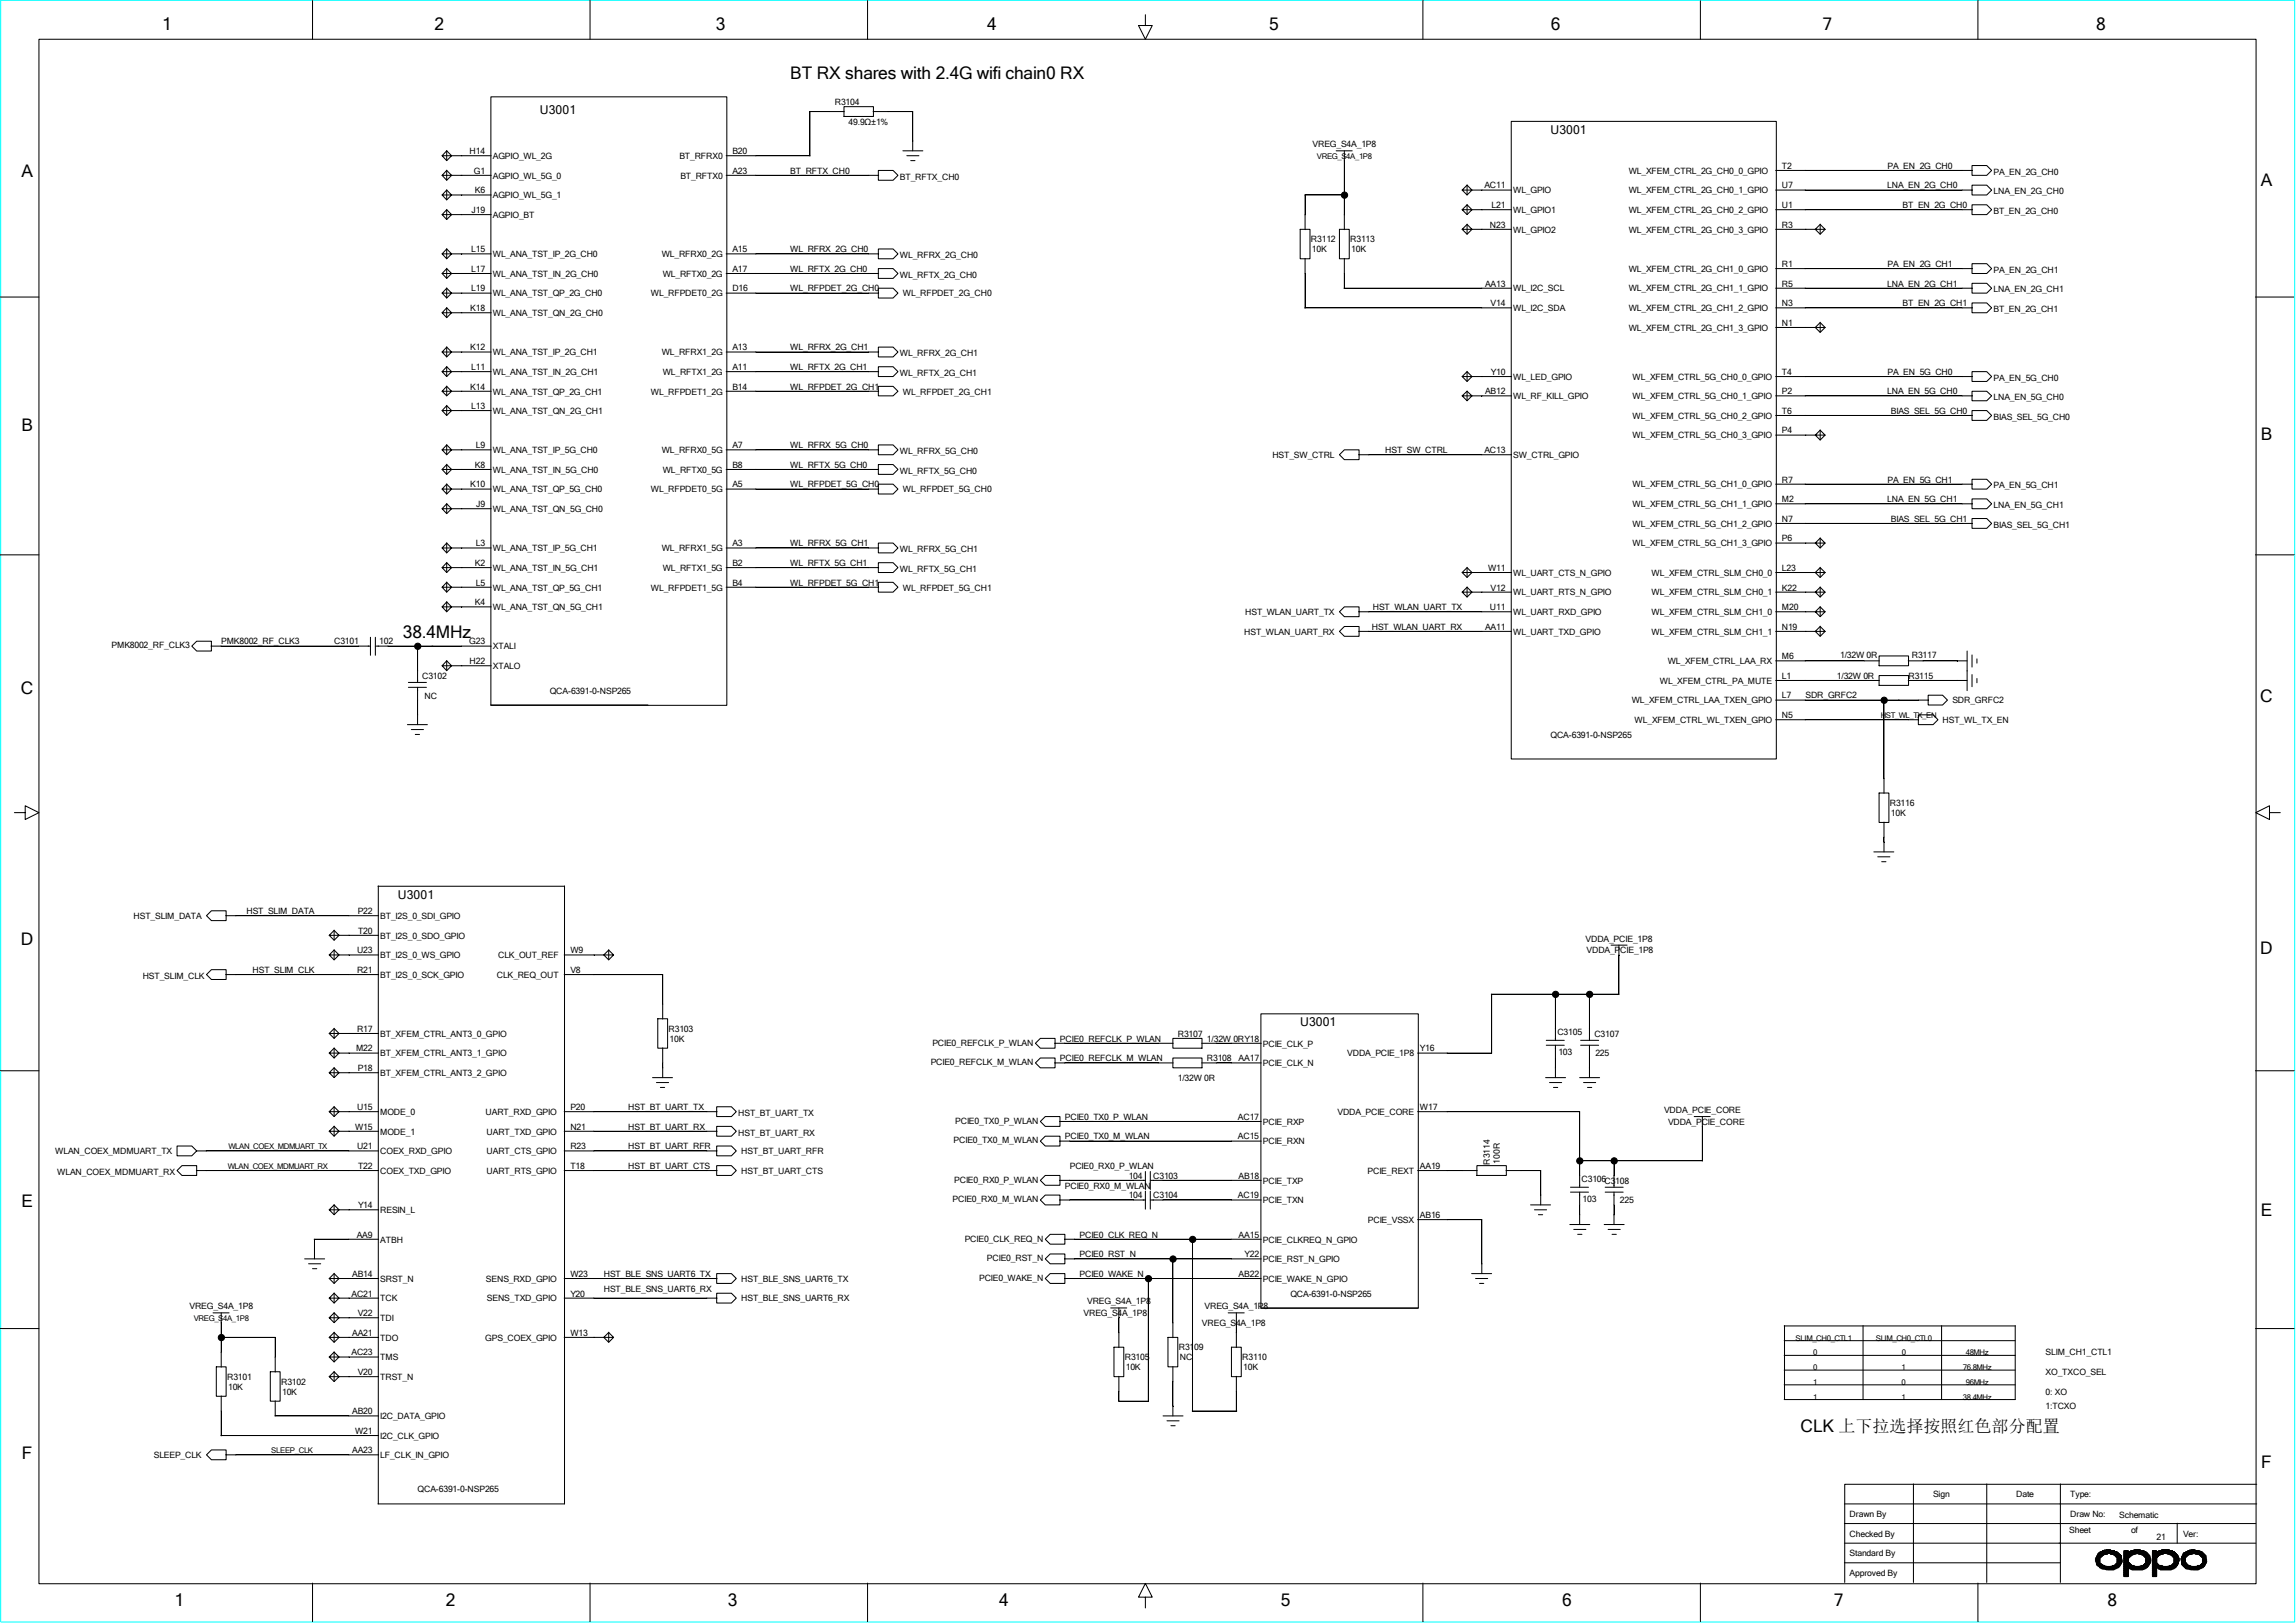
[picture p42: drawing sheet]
<svg xmlns="http://www.w3.org/2000/svg" width="297mm" height="210mm" viewBox="0 0 297 210" stroke-linecap="round" stroke-linejoin="round" font-family="sans-serif">
<defs><g id="words">
<g font-size="2.2">
<text x="21" y="3.9">1</text>
<text x="56.2" y="3.9">2</text>
<text x="92.6" y="3.9">3</text>
<text x="127.7" y="3.9">4</text>
<text x="164.2" y="3.9">5</text>
<text x="200.6" y="3.9">6</text>
<text x="235.8" y="3.9">7</text>
<text x="271.1" y="3.9">8</text>
<text x="102.2" y="10.2">BT RX shares with 2.4G wifi chain0 RX</text>
<text x="2.8" y="22.9">A</text>
<text x="292.5" y="24.1">A</text>
<text x="2.8" y="55.8">B</text>
<text x="292.5" y="57">B</text>
<text x="52.1" y="82.5">38.4MHz</text>
<text x="2.7" y="89.7">C</text>
<text x="292.4" y="90.8">C</text>
<text x="2.7" y="122.3">D</text>
<text x="292.4" y="123.5">D</text>
<text x="2.8" y="156.2">E</text>
<text x="292.5" y="157.4">E</text>
<text x="232.9" y="185.3">CLK 上下拉选择按照红色部分配置</text>
<text x="2.8" y="188.8">F</text>
<text x="292.5" y="189.9">F</text>
<text x="22.6" y="207.9">1</text>
<text x="57.7" y="207.9">2</text>
<text x="94.1" y="207.9">3</text>
<text x="129.2" y="207.9">4</text>
<text x="165.7" y="207.9">5</text>
<text x="202.1" y="207.9">6</text>
<text x="237.2" y="207.9">7</text>
<text x="272.6" y="207.9">8</text>
</g>
<g font-size="1.6">
<text x="69.8" y="14.8">U3001</text>
<text x="200.6" y="17.3">U3001</text>
<text x="51.5" y="116.3">U3001</text>
<text x="168.2" y="132.8">U3001</text>
</g>
<g font-size="1.1">
<text x="108" y="13.6">R3104</text>
<text x="109.8" y="16.1">49.9Ω±1%</text>
<text x="60.7" y="19.9">H14</text>
<text x="61.3" y="22.5">G1</text>
<text x="63.8" y="20.6">AGPIO_WL_2G</text>
<text x="63.8" y="23.1">AGPIO_WL_5G_0</text>
<text x="87.9" y="20.6">BT_RFRX0</text>
<text x="88" y="23.1">BT_RFTX0</text>
<text x="94.7" y="22.5">A23</text>
<text x="94.7" y="19.9">B20</text>
<text x="102.2" y="22.5">BT_RFTX_CH0</text>
<text x="116.4" y="23.2">BT_RFTX_CH0</text>
<text x="169.8" y="19">VREG_S4A_1P8</text>
<text x="210.7" y="22.5">WL_XFEM_CTRL_2G_CH0_0_GPIO</text>
<text x="230.5" y="21.8">T2</text>
<text x="244.2" y="21.8">PA_EN_2G_CH0</text>
<text x="257.9" y="22.6">PA_EN_2G_CH0</text>
<text x="61" y="27.6">J19</text>
<text x="61.4" y="25">K6</text>
<text x="63.8" y="25.7">AGPIO_WL_5G_1</text>
<text x="63.8" y="28.2">AGPIO_BT</text>
<text x="192" y="24.4">AC11</text>
<text x="192.7" y="29.5">N23</text>
<text x="193" y="26.9">L21</text>
<text x="195.7" y="25">WL_GPIO</text>
<text x="195.7" y="27.6">WL_GPIO1</text>
<text x="210.7" y="25">WL_XFEM_CTRL_2G_CH0_1_GPIO</text>
<text x="210.7" y="27.6">WL_XFEM_CTRL_2G_CH0_2_GPIO</text>
<text x="230.5" y="29.5">R3</text>
<text x="230.5" y="26.9">U1</text>
<text x="230.5" y="24.4">U7</text>
<text x="244.1" y="24.4">LNA_EN_2G_CH0</text>
<text x="246.1" y="26.9">BT_EN_2G_CH0</text>
<text x="257.9" y="25.1">LNA_EN_2G_CH0</text>
<text x="257.9" y="27.7">BT_EN_2G_CH0</text>
<text x="61" y="35.2">L17</text>
<text x="61" y="32.6">L15</text>
<text x="63.8" y="33.3">WL_ANA_TST_IP_2G_CH0</text>
<text x="63.8" y="35.8">WL_ANA_TST_IN_2G_CH0</text>
<text x="85.6" y="33.3">WL_RFRX0_2G</text>
<text x="85.7" y="35.8">WL_RFTX0_2G</text>
<text x="94.7" y="35.2">A17</text>
<text x="94.7" y="32.6">A15</text>
<text x="102.2" y="32.6">WL_RFRX_2G_CH0</text>
<text x="102.2" y="35.2">WL_RFTX_2G_CH0</text>
<text x="116.4" y="33.4">WL_RFRX_2G_CH0</text>
<text x="116.4" y="35.9">WL_RFTX_2G_CH0</text>
<text x="169.6" y="31.4">R3112</text>
<text x="169.7" y="32.6">10K</text>
<text x="174.7" y="31.4">R3113</text>
<text x="174.8" y="32.6">10K</text>
<text x="195.7" y="30.1">WL_GPIO2</text>
<text x="210.7" y="30.1">WL_XFEM_CTRL_2G_CH0_3_GPIO</text>
<text x="210.7" y="35.2">WL_XFEM_CTRL_2G_CH1_0_GPIO</text>
<text x="230.5" y="34.5">R1</text>
<text x="244.2" y="34.5">PA_EN_2G_CH1</text>
<text x="257.9" y="35.3">PA_EN_2G_CH1</text>
<text x="60.8" y="40.3">K18</text>
<text x="61" y="37.7">L19</text>
<text x="63.8" y="38.4">WL_ANA_TST_QP_2G_CH0</text>
<text x="63.8" y="40.9">WL_ANA_TST_QN_2G_CH0</text>
<text x="84.2" y="38.4">WL_RFPDET0_2G</text>
<text x="94.7" y="37.7">D16</text>
<text x="102.2" y="37.7">WL_RFPDET_2G_CH0</text>
<text x="116.8" y="38.4">WL_RFPDET_2G_CH0</text>
<text x="192.1" y="37.1">AA13</text>
<text x="192.8" y="39.6">V14</text>
<text x="195.7" y="37.7">WL_I2C_SCL</text>
<text x="195.7" y="40.3">WL_I2C_SDA</text>
<text x="210.7" y="37.7">WL_XFEM_CTRL_2G_CH1_1_GPIO</text>
<text x="210.7" y="40.3">WL_XFEM_CTRL_2G_CH1_2_GPIO</text>
<text x="230.5" y="39.6">N3</text>
<text x="230.5" y="37.1">R5</text>
<text x="244.1" y="37.1">LNA_EN_2G_CH1</text>
<text x="246.1" y="39.6">BT_EN_2G_CH1</text>
<text x="257.9" y="37.8">LNA_EN_2G_CH1</text>
<text x="257.9" y="40.4">BT_EN_2G_CH1</text>
<text x="60.8" y="45.3">K12</text>
<text x="61" y="47.9">L11</text>
<text x="63.8" y="46">WL_ANA_TST_IP_2G_CH1</text>
<text x="85.6" y="46">WL_RFRX1_2G</text>
<text x="94.7" y="47.9">A11</text>
<text x="94.7" y="45.3">A13</text>
<text x="102.2" y="45.3">WL_RFRX_2G_CH1</text>
<text x="102.2" y="47.9">WL_RFTX_2G_CH1</text>
<text x="116.4" y="46.1">WL_RFRX_2G_CH1</text>
<text x="210.7" y="42.8">WL_XFEM_CTRL_2G_CH1_3_GPIO</text>
<text x="230.5" y="42.2">N1</text>
<text x="60.8" y="50.4">K14</text>
<text x="61" y="52.9">L13</text>
<text x="63.8" y="48.5">WL_ANA_TST_IN_2G_CH1</text>
<text x="63.8" y="51.1">WL_ANA_TST_QP_2G_CH1</text>
<text x="63.8" y="53.6">WL_ANA_TST_QN_2G_CH1</text>
<text x="84.2" y="51.1">WL_RFPDET1_2G</text>
<text x="85.7" y="48.5">WL_RFTX1_2G</text>
<text x="94.7" y="50.4">B14</text>
<text x="102.2" y="50.4">WL_RFPDET_2G_CH1</text>
<text x="116.4" y="48.6">WL_RFTX_2G_CH1</text>
<text x="116.8" y="51.1">WL_RFPDET_2G_CH1</text>
<text x="192.1" y="51">AB12</text>
<text x="192.9" y="48.5">Y10</text>
<text x="195.7" y="49.1">WL_LED_GPIO</text>
<text x="195.7" y="51.6">WL_RF_KILL_GPIO</text>
<text x="211.2" y="49.1">WL_XFEM_CTRL_5G_CH0_0_GPIO</text>
<text x="211.2" y="51.6">WL_XFEM_CTRL_5G_CH0_1_GPIO</text>
<text x="230.5" y="53.6">T6</text>
<text x="230.5" y="51">P2</text>
<text x="230.5" y="48.5">T4</text>
<text x="244.1" y="51">LNA_EN_5G_CH0</text>
<text x="244.2" y="48.5">PA_EN_5G_CH0</text>
<text x="244.6" y="53.6">BIAS_SEL_5G_CH0</text>
<text x="257.9" y="49.3">PA_EN_5G_CH0</text>
<text x="257.9" y="51.8">LNA_EN_5G_CH0</text>
<text x="61.6" y="58">L9</text>
<text x="63.8" y="58.6">WL_ANA_TST_IP_5G_CH0</text>
<text x="85.6" y="58.6">WL_RFRX0_5G</text>
<text x="94.7" y="58">A7</text>
<text x="102.2" y="58">WL_RFRX_5G_CH0</text>
<text x="116.4" y="58.8">WL_RFRX_5G_CH0</text>
<text x="164.6" y="59.3">HST_SW_CTRL</text>
<text x="179.2" y="58.6">HST_SW_CTRL</text>
<text x="192" y="58.6">AC13</text>
<text x="195.7" y="59.3">SW_CTRL_GPIO</text>
<text x="211.2" y="54.2">WL_XFEM_CTRL_5G_CH0_2_GPIO</text>
<text x="211.2" y="56.7">WL_XFEM_CTRL_5G_CH0_3_GPIO</text>
<text x="230.5" y="56.1">P4</text>
<text x="257.9" y="54.3">BIAS_SEL_5G_CH0</text>
<text x="60.8" y="63.1">K10</text>
<text x="61.4" y="60.5">K8</text>
<text x="61.6" y="65.6">J9</text>
<text x="63.8" y="61.2">WL_ANA_TST_IN_5G_CH0</text>
<text x="63.8" y="63.7">WL_ANA_TST_QP_5G_CH0</text>
<text x="84.2" y="63.7">WL_RFPDET0_5G</text>
<text x="85.7" y="61.2">WL_RFTX0_5G</text>
<text x="94.7" y="63.1">A5</text>
<text x="94.7" y="60.5">B8</text>
<text x="102.2" y="60.5">WL_RFTX_5G_CH0</text>
<text x="102.2" y="63.1">WL_RFPDET_5G_CH0</text>
<text x="116.4" y="61.3">WL_RFTX_5G_CH0</text>
<text x="116.8" y="63.7">WL_RFPDET_5G_CH0</text>
<text x="211.2" y="63.1">WL_XFEM_CTRL_5G_CH1_0_GPIO</text>
<text x="211.2" y="65.6">WL_XFEM_CTRL_5G_CH1_1_GPIO</text>
<text x="230.5" y="65">M2</text>
<text x="230.5" y="62.4">R7</text>
<text x="244.1" y="65">LNA_EN_5G_CH1</text>
<text x="244.2" y="62.4">PA_EN_5G_CH1</text>
<text x="257.9" y="63.2">PA_EN_5G_CH1</text>
<text x="257.9" y="65.7">LNA_EN_5G_CH1</text>
<text x="61.6" y="70.7">L3</text>
<text x="63.8" y="66.3">WL_ANA_TST_QN_5G_CH0</text>
<text x="63.8" y="71.3">WL_ANA_TST_IP_5G_CH1</text>
<text x="85.6" y="71.3">WL_RFRX1_5G</text>
<text x="94.7" y="70.7">A3</text>
<text x="102.2" y="70.7">WL_RFRX_5G_CH1</text>
<text x="116.4" y="71.5">WL_RFRX_5G_CH1</text>
<text x="211.2" y="68.2">WL_XFEM_CTRL_5G_CH1_2_GPIO</text>
<text x="211.2" y="70.7">WL_XFEM_CTRL_5G_CH1_3_GPIO</text>
<text x="230.5" y="70.1">P6</text>
<text x="230.5" y="67.5">N7</text>
<text x="244.6" y="67.5">BIAS_SEL_5G_CH1</text>
<text x="257.9" y="68.3">BIAS_SEL_5G_CH1</text>
<text x="61.4" y="73.2">K2</text>
<text x="61.6" y="75.8">L5</text>
<text x="63.8" y="73.9">WL_ANA_TST_IN_5G_CH1</text>
<text x="63.8" y="76.4">WL_ANA_TST_QP_5G_CH1</text>
<text x="84.2" y="76.4">WL_RFPDET1_5G</text>
<text x="85.7" y="73.9">WL_RFTX1_5G</text>
<text x="94.7" y="75.8">B4</text>
<text x="94.7" y="73.2">B2</text>
<text x="102.2" y="73.2">WL_RFTX_5G_CH1</text>
<text x="102.2" y="75.8">WL_RFPDET_5G_CH1</text>
<text x="116.4" y="74">WL_RFTX_5G_CH1</text>
<text x="116.8" y="76.4">WL_RFPDET_5G_CH1</text>
<text x="192.5" y="73.9">W11</text>
<text x="192.8" y="76.4">V12</text>
<text x="195.7" y="74.5">WL_UART_CTS_N_GPIO</text>
<text x="195.7" y="77">WL_UART_RTS_N_GPIO</text>
<text x="213.7" y="74.5">WL_XFEM_CTRL_SLM_CH0_0</text>
<text x="213.7" y="77">WL_XFEM_CTRL_SLM_CH0_1</text>
<text x="230.5" y="76.4">K22</text>
<text x="230.5" y="73.9">L23</text>
<text x="14.4" y="83.9">PMK8002_RF_CLK3</text>
<text x="28.6" y="83.3">PMK8002_RF_CLK3</text>
<text x="43.2" y="83.4">C3101</text>
<text x="49.1" y="83.4">102</text>
<text x="60.7" y="83.4">G23</text>
<text x="61.4" y="78.3">K4</text>
<text x="63.8" y="79">WL_ANA_TST_QN_5G_CH1</text>
<text x="161" y="82.1">HST_WLAN_UART_RX</text>
<text x="161.1" y="79.6">HST_WLAN_UART_TX</text>
<text x="177.5" y="81.5">HST_WLAN_UART_RX</text>
<text x="177.6" y="79">HST_WLAN_UART_TX</text>
<text x="192.1" y="81.5">AA11</text>
<text x="192.7" y="79">U11</text>
<text x="195.7" y="79.6">WL_UART_RXD_GPIO</text>
<text x="195.7" y="82.1">WL_UART_TXD_GPIO</text>
<text x="213.7" y="79.6">WL_XFEM_CTRL_SLM_CH1_0</text>
<text x="213.7" y="82.1">WL_XFEM_CTRL_SLM_CH1_1</text>
<text x="230.5" y="81.5">N19</text>
<text x="230.5" y="79">M20</text>
<text x="54.6" y="87.9">C3102</text>
<text x="60.7" y="85.9">H22</text>
<text x="63.8" y="84">XTALI</text>
<text x="63.8" y="86.6">XTALO</text>
<text x="71.1" y="89.7">QCA-6391-0-NSP265</text>
<text x="214.7" y="88.5">WL_XFEM_CTRL_PA_MUTE</text>
<text x="215.7" y="85.9">WL_XFEM_CTRL_LAA_RX</text>
<text x="230.5" y="87.8">L1</text>
<text x="230.5" y="85.3">M6</text>
<text x="237.6" y="87.8">1/32W 0R</text>
<text x="238" y="85.1">1/32W 0R</text>
<text x="246.9" y="87.8">R3115</text>
<text x="247.3" y="85.1">R3117</text>
<text x="54.9" y="90.4">NC</text>
<text x="200.6" y="95.5">QCA-6391-0-NSP265</text>
<text x="211.1" y="91">WL_XFEM_CTRL_LAA_TXEN_GPIO</text>
<text x="211.5" y="93.6">WL_XFEM_CTRL_WL_TXEN_GPIO</text>
<text x="230.5" y="92.9">N5</text>
<text x="230.5" y="90.4">L7</text>
<text x="233.6" y="90.4">SDR_GRFC2</text>
<text x="251.3" y="93.6">HST_WL_TX_EN</text>
<text x="252.6" y="91">SDR_GRFC2</text>
<text x="244.5" y="104.3">R3116</text>
<text x="244.6" y="105.6">10K</text>
<text x="17.3" y="118.9">HST_SLIM_DATA</text>
<text x="31.9" y="118.3">HST_SLIM_DATA</text>
<text x="46.3" y="118.3">P22</text>
<text x="49.2" y="118.9">BT_I2S_0_SDI_GPIO</text>
<text x="32.7" y="125.9">HST_SLIM_CLK</text>
<text x="46.2" y="125.9">R21</text>
<text x="46.2" y="123.4">U23</text>
<text x="46.3" y="120.8">T20</text>
<text x="49.2" y="121.5">BT_I2S_0_SDO_GPIO</text>
<text x="49.2" y="124">BT_I2S_0_WS_GPIO</text>
<text x="64.4" y="124">CLK_OUT_REF</text>
<text x="73.8" y="125.9">V8</text>
<text x="73.8" y="123.4">W9</text>
<text x="205.1" y="121.8">VDDA_PCIE_1P8</text>
<text x="205.2" y="123.4">VDDA_PCIE_1P8</text>
<text x="18.5" y="126.7">HST_SLIM_CLK</text>
<text x="49.2" y="126.5">BT_I2S_0_SCK_GPIO</text>
<text x="64.3" y="126.5">CLK_REQ_OUT</text>
<text x="46.1" y="136.1">M22</text>
<text x="46.2" y="133.5">R17</text>
<text x="49.2" y="134.2">BT_XFEM_CTRL_ANT3_0_GPIO</text>
<text x="49.2" y="136.7">BT_XFEM_CTRL_ANT3_1_GPIO</text>
<text x="86.5" y="133.5">R3103</text>
<text x="86.6" y="134.8">10K</text>
<text x="120.4" y="137.8">PCIE0_REFCLK_M_WLAN</text>
<text x="120.6" y="135.3">PCIE0_REFCLK_P_WLAN</text>
<text x="137.1" y="134.8">PCIE0_REFCLK_P_WLAN</text>
<text x="137.1" y="137.3">PCIE0_REFCLK_M_WLAN</text>
<text x="152.4" y="134.2">R3107</text>
<text x="156.1" y="134.8">1/32W 0RY18</text>
<text x="156.1" y="137.3">R3108</text>
<text x="160.2" y="137.3">AA17</text>
<text x="163.4" y="135.4">PCIE_CLK_P</text>
<text x="163.4" y="138">PCIE_CLK_N</text>
<text x="174.3" y="136.7">VDDA_PCIE_1P8</text>
<text x="183.7" y="136.1">Y16</text>
<text x="201.5" y="133.9">C3105</text>
<text x="201.6" y="136.6">103</text>
<text x="206.2" y="134.2">C3107</text>
<text x="206.4" y="136.7">225</text>
<text x="46.2" y="143.6">U15</text>
<text x="46.3" y="138.6">P18</text>
<text x="49.2" y="139.2">BT_XFEM_CTRL_ANT3_2_GPIO</text>
<text x="73.8" y="143.6">P20</text>
<text x="81.3" y="143.6">HST_BT_UART_TX</text>
<text x="152.4" y="139.9">1/32W 0R</text>
<text x="183.7" y="143.6">W17</text>
<text x="7.2" y="149.4">WLAN_COEX_MDMUART_TX</text>
<text x="45.9" y="146.2">W15</text>
<text x="46.2" y="148.7">U21</text>
<text x="49.2" y="144.3">MODE_0</text>
<text x="49.2" y="146.8">MODE_1</text>
<text x="49.2" y="149.4">COEX_RXD_GPIO</text>
<text x="62.8" y="144.3">UART_RXD_GPIO</text>
<text x="62.9" y="146.8">UART_TXD_GPIO</text>
<text x="62.9" y="149.4">UART_CTS_GPIO</text>
<text x="73.8" y="148.7">R23</text>
<text x="73.8" y="146.2">N21</text>
<text x="81.3" y="146.2">HST_BT_UART_RX</text>
<text x="81.3" y="148.7">HST_BT_UART_RFR</text>
<text x="95.5" y="144.4">HST_BT_UART_TX</text>
<text x="95.5" y="146.9">HST_BT_UART_RX</text>
<text x="95.9" y="149.4">HST_BT_UART_RFR</text>
<text x="123.4" y="148">PCIE0_TX0_M_WLAN</text>
<text x="123.6" y="145.4">PCIE0_TX0_P_WLAN</text>
<text x="137.8" y="144.9">PCIE0_TX0_P_WLAN</text>
<text x="137.8" y="147.4">PCIE0_TX0_M_WLAN</text>
<text x="160.1" y="147.4">AC15</text>
<text x="160.1" y="144.9">AC17</text>
<text x="163.4" y="145.5">PCIE_RXP</text>
<text x="163.4" y="148.1">PCIE_RXN</text>
<text x="173" y="144.3">VDDA_PCIE_CORE</text>
<text x="215.3" y="144">VDDA_PCIE_CORE</text>
<text x="215.8" y="145.5">VDDA_PCIE_CORE</text>
<text x="7.4" y="152">WLAN_COEX_MDMUART_RX</text>
<text x="46.3" y="151.3">T22</text>
<text x="49.2" y="151.9">COEX_TXD_GPIO</text>
<text x="62.9" y="151.9">UART_RTS_GPIO</text>
<text x="73.8" y="151.3">T18</text>
<text x="81.3" y="151.3">HST_BT_UART_CTS</text>
<text x="95.9" y="151.9">HST_BT_UART_CTS</text>
<text x="123.2" y="155.6">PCIE0_RX0_M_WLAN</text>
<text x="123.4" y="153">PCIE0_RX0_P_WLAN</text>
<text x="137.8" y="153.8">PCIE0_RX0_M_WLAN</text>
<text x="138.4" y="151.3">PCIE0_RX0_P_WLAN</text>
<text x="146" y="152.5">104</text>
<text x="146" y="155.1">104</text>
<text x="149.2" y="152.5">C3103</text>
<text x="149.2" y="155.1">C3104</text>
<text x="160.1" y="155.1">AC19</text>
<text x="160.2" y="152.5">AB18</text>
<text x="163.4" y="153.2">PCIE_TXP</text>
<text x="163.4" y="155.7">PCIE_TXN</text>
<text x="176.9" y="151.9">PCIE_REXT</text>
<text x="183.7" y="151.3">AA19</text>
<text x="192.7" y="150.7" transform="rotate(-90 192.7 150.7)">R3114</text>
<text x="194" y="150.6" transform="rotate(-90 194 150.6)">100R</text>
<text x="204.6" y="152.9">C3106C3108</text>
<text x="204.7" y="155.6">103</text>
<text x="209.5" y="155.7">225</text>
<text x="46.1" y="160.1">AA9</text>
<text x="46.3" y="156.3">Y14</text>
<text x="49.2" y="157">RESIN_L</text>
<text x="49.2" y="160.8">ATBH</text>
<text x="124.8" y="160.7">PCIE0_CLK_REQ_N</text>
<text x="139.7" y="160.1">PCIE0_CLK_REQ_N</text>
<text x="160.2" y="160.1">AA15</text>
<text x="163.4" y="160.8">PCIE_CLKREQ_N_GPIO</text>
<text x="177" y="158.2">PCIE_VSSX</text>
<text x="183.7" y="157.6">AB16</text>
<text x="45.5" y="167.8">AC21</text>
<text x="45.6" y="165.2">AB14</text>
<text x="49.2" y="165.9">SRST_N</text>
<text x="62.9" y="165.9">SENS_RXD_GPIO</text>
<text x="73.8" y="167.8">Y20</text>
<text x="73.8" y="165.2">W23</text>
<text x="78.1" y="165.2">HST_BLE_SNS_UART6_TX</text>
<text x="78.1" y="167.1">HST_BLE_SNS_UART6_RX</text>
<text x="95.9" y="165.9">HST_BLE_SNS_UART6_TX</text>
<text x="126.7" y="165.7">PCIE0_WAKE_N</text>
<text x="127.7" y="163.2">PCIE0_RST_N</text>
<text x="139.7" y="162.7">PCIE0_RST_N</text>
<text x="139.7" y="165.2">PCIE0_WAKE_N</text>
<text x="160.2" y="165.2">AB22</text>
<text x="161" y="162.7">Y22</text>
<text x="163.4" y="163.3">PCIE_RST_N_GPIO</text>
<text x="163.4" y="165.9">PCIE_WAKE_N_GPIO</text>
<text x="166.9" y="167.8">QCA-6391-0-NSP265</text>
<text x="24.5" y="169.4">VREG_S4A_1P8</text>
<text x="45.6" y="172.8">AA21</text>
<text x="46.3" y="170.3">V22</text>
<text x="49.2" y="168.4">TCK</text>
<text x="49.2" y="170.9">TDI</text>
<text x="49.2" y="173.5">TDO</text>
<text x="62.8" y="173.5">GPS_COEX_GPIO</text>
<text x="63" y="168.4">SENS_TXD_GPIO</text>
<text x="73.8" y="172.8">W13</text>
<text x="95.9" y="168.4">HST_BLE_SNS_UART6_RX</text>
<text x="140.2" y="170.3">VREG_S4A_1P8</text>
<text x="140.6" y="168.8">VREG_S4A_1P8</text>
<text x="155.5" y="171.6">VREG_S4A_1P8</text>
<text x="155.8" y="169.4">VREG_S4A_1P8</text>
<text x="29.4" y="178.6">R3101</text>
<text x="29.5" y="179.8">10K</text>
<text x="36.4" y="179.2">R3102</text>
<text x="45.5" y="175.4">AC23</text>
<text x="46.3" y="177.9">V20</text>
<text x="49.2" y="176">TMS</text>
<text x="49.2" y="178.6">TRST_N</text>
<text x="145.5" y="176">R3105</text>
<text x="145.6" y="177.3">10K</text>
<text x="152.5" y="174.8">R3109</text>
<text x="152.6" y="176">NC</text>
<text x="160.7" y="176">R3110</text>
<text x="160.8" y="177.3">10K</text>
<text x="264.6" y="175.4">SLIM_CH1_CTL1</text>
<text x="264.6" y="177.9">XO_TXCO_SEL</text>
<text x="36.5" y="180.5">10K</text>
<text x="45.6" y="183">AB20</text>
<text x="45.9" y="185.5">W21</text>
<text x="49.2" y="183.6">I2C_DATA_GPIO</text>
<text x="264.6" y="180.5">0: XO</text>
<text x="264.6" y="182.4">1:TCXO</text>
<text x="19.9" y="188.7">SLEEP_CLK</text>
<text x="45.6" y="188">AA23</text>
<text x="49.2" y="186.2">I2C_CLK_GPIO</text>
<text x="49.2" y="188.7">LF_CLK_IN_GPIO</text>
<text x="54" y="193.1">QCA-6391-0-NSP265</text>
<text x="239.3" y="196.3">Drawn By</text>
<text x="250.1" y="193.8">Sign</text>
<text x="260.8" y="193.8">Date</text>
<text x="267.8" y="196.3">Draw No:</text>
<text x="267.8" y="193.8">Type:</text>
<text x="274.2" y="196.4">Schematic</text>
<text x="239.3" y="198.8">Checked By</text>
<text x="239.3" y="201.4">Standard By</text>
<text x="239.3" y="203.9">Approved By</text>
<text x="267.7" y="198.3">Sheet</text>
<text x="275.7" y="198.3">of</text>
<text x="279" y="199.2">21</text>
<text x="282.4" y="198.8">Ver:</text>
</g>
<g font-size="1">
<text x="170.3" y="20.6">VREG_S4A_1P8</text>
<text x="243.3" y="92.9">HST_WL_TX_EN</text>
<text x="29.5" y="148.7">WLAN_COEX_MDMUART_TX</text>
<text x="29.5" y="151.3">WLAN_COEX_MDMUART_RX</text>
<text x="25.1" y="170.9">VREG_S4A_1P8</text>
<text x="232.3" y="173.5">SLIM_CH0_CTL1</text>
<text x="242.7" y="173.5">SLIM_CH0_CTL0</text>
<text x="234.6" y="179.2">1</text>
<text x="234.6" y="177.3">0</text>
<text x="234.6" y="175.4">0</text>
<text x="246" y="179.2">0</text>
<text x="246" y="177.3">1</text>
<text x="246" y="175.4">0</text>
<text x="253.9" y="177.3">76.8MHz</text>
<text x="254.3" y="175.4">48MHz</text>
<text x="254.3" y="179.2">96MHz</text>
<text x="234.6" y="181.1">1</text>
<text x="246" y="181.1">1</text>
<text x="253.9" y="181.1">38.4MHz</text>
<text x="35.1" y="188">SLEEP_CLK</text>
</g>
</g></defs>
<path d="M.1 0h296.7v209.9h-296.7z" fill="none" stroke="#0ff" stroke-width=".13"/>
<g fill="none" stroke="#000" stroke-width=".13">
<path d="M5 5.1h286.8v199.8h-286.8zM40.4 .1v5M57.8 19.5v1.3M63.5 12.5h30.5v78.8h-30.5zM76.3 .1v5M104.7 14.4h4.5M104.8 14.4v5.8M109.2 13.8h3.8v1.3h-3.8zM112.2 .1v5M112.9 14.4h5.2v5.1M116.8 19.5h2.6M148.2 1.9v1.4h.9l-.9 1.8-.9-1.8h.9"/>
<path d="M172.8 19.5h2.1M173.9 19.5v10.2M184.1 .1v5M195.5 15.7h34.3v82.5h-34.3zM220 .1v5M255.9 .1v5M0 38.4h5M57.2 20.2l.6-.7 .6 .7-.6 .6-.6-.6h1.2M57.2 22.7l.6-.6 .6 .6-.6 .6-.6-.6h1.2M57.2 25.2l.6-.6 .6 .6-.6 .7-.6-.7h1.2M57.2 27.8l.6-.7 .6 .7-.6 .6-.6-.6h1.2M57.2 32.9l.6-.7 .6 .7-.6 .6-.6-.6h1.2"/>
<path d="M57.2 35.4l.6-.6 .6 .6-.6 .6-.6-.6h1.2M57.2 37.9l.6-.6 .6 .6-.6 .7-.6-.7h1.2M57.8 22v1.3M57.8 24.6v1.3M57.8 27.1v1.3M57.8 32.2v1.3M57.8 34.7v1.3M57.8 37.3v1.3M57.8 39.8v1.3M58.4 32.9h5.1M58.4 35.4h5.1M58.4 37.9h5.1"/>
<path d="M58.4 22.7h5.1M58.4 20.2h5.1M58.4 25.2h5.1M58.4 27.8h5.1M93.9 32.9h19.8M93.9 35.4h19.8M93.9 37.9h19.8M93.9 22.7h19.8M93.9 20.2h10.9M113.6 32.2h1.9l.7 .7-.7 .6h-1.9zM113.6 34.8h1.9l.7 .6-.7 .6h-1.9zM113.6 37.3h1.9l.7 .6-.7 .7h-1.9z"/>
<path d="M113.6 22.1h1.9l.7 .6-.7 .6h-1.9zM117.3 20.2h1.6M117.8 20.8h.6M168.2 29.7h1.3v3.8h-1.3zM168.8 25.2h5.1M168.8 39.8h26.7M168.8 25.2v4.5M168.8 33.4v6.5M173.3 29.7h1.2v3.8h-1.2zM173.9 37.3h21.6M173.9 33.4v3.9M189.1 24.6l.7-.6 .6 .6-.6 .6-.7-.6h1.3"/>
<path d="M189.1 27.1l.7-.6 .6 .6-.6 .7-.7-.7h1.3M189.1 29.7l.7-.7 .6 .7-.6 .6-.7-.6h1.3M189.8 23.9v1.3M189.8 26.5v1.3M189.8 29v1.3M190.4 24.6h5.1M190.4 27.1h5.1M190.4 29.7h5.1M229.7 22.1h25.4M229.7 24.6h25.4M229.7 27.1h25.4M229.7 34.8h25.4"/>
<path d="M229.7 37.3h25.4M229.7 29.7h5.2M229.7 39.8h25.4M234.8 29.7h1.3l-.6 .6-.7-.6 .7-.7 .6 .7M235.5 29v1.3M255.1 21.4h1.9l.6 .7-.6 .6h-1.9zM255.1 24h1.9l.6 .6-.6 .6h-1.9zM255.1 26.5h1.9l.6 .6-.6 .7h-1.9zM255.1 34.1h1.9l.6 .7-.6 .6h-1.9zM255.1 36.7h1.9l.6 .6-.6 .6h-1.9zM255.1 39.2h1.9l.6 .6-.6 .7h-1.9zM291.8 38.4h5"/>
<path d="M57.2 40.5l.6-.7 .6 .7-.6 .6-.6-.6h1.2M57.2 45.6l.6-.7 .6 .7-.6 .6-.6-.6h1.2M57.2 48.1l.6-.6 .6 .6-.6 .6-.6-.6h1.2M57.2 50.6l.6-.6 .6 .6-.6 .6-.6-.6h1.2M57.2 53.1l.6-.6 .6 .6-.6 .7-.6-.7h1.2M57.2 58.2l.6-.6 .6 .6-.6 .6-.6-.6h1.2M57.8 44.9v1.3M57.8 47.4v1.3M57.8 50v1.2M57.8 52.5v1.3M57.8 57.5v1.3M58.4 45.6h5.1"/>
<path d="M58.4 48.1h5.1M58.4 50.6h5.1M58.4 58.2h5.1M58.4 40.5h5.1M58.4 53.1h5.1M93.9 45.6h19.8M93.9 48.1h19.8M93.9 50.6h19.8M93.9 58.2h19.8M113.6 44.9h1.9l.7 .7-.7 .6h-1.9zM113.6 47.5h1.9l.7 .6-.7 .6h-1.9zM113.6 50h1.9l.7 .6-.7 .6h-1.9z"/>
<path d="M113.6 57.6h1.9l.7 .6-.7 .6h-1.9zM173.3 58.8l.6-.6h1.9v1.3h-1.9zM175.8 58.8h19.7M189.1 48.7l.7-.6 .6 .6-.6 .7-.7-.7h1.3M189.1 51.2l.7-.6 .6 .6-.6 .7-.7-.7h1.3M189.8 48v1.4M189.8 50.6v1.3M190.4 48.7h5.1M190.4 51.2h5.1M229.7 48.7h25.4M229.7 51.2h25.4M229.7 53.8h25.4"/>
<path d="M229.7 42.4h5.2M229.7 56.3h5.2M234.8 42.4h1.3l-.6 .6-.7-.6 .7-.7 .6 .7M234.8 56.3h1.3l-.6 .6-.7-.6 .7-.6 .6 .6M235.5 41.7v1.3M235.5 55.6v1.3M255.1 48.1h1.9l.6 .6-.6 .7h-1.9zM255.1 50.6h1.9l.6 .6-.6 .7h-1.9zM255.1 53.1h1.9l.6 .7-.6 .6h-1.9zM0 71.8h5M57.2 60.7l.6-.6 .6 .6-.6 .7-.6-.7h1.2M57.2 63.3l.6-.6 .6 .6-.6 .6-.6-.6h1.2"/>
<path d="M57.2 65.8l.6-.6 .6 .6-.6 .7-.6-.7h1.2M57.2 70.9l.6-.6 .6 .6-.6 .6-.6-.6h1.2M57.2 73.4l.6-.6 .6 .6-.6 .7-.6-.7h1.2M57.2 76l.6-.6 .6 .6-.6 .6-.6-.6h1.2M57.2 78.5l.6-.6 .6 .6-.6 .7-.6-.7h1.2M57.8 60.1v1.3M57.8 62.6v1.3M57.8 65.2v1.3M57.8 70.2v1.3M57.8 72.8v1.3M57.8 75.3v1.3M57.8 77.9v1.3"/>
<path d="M58.4 60.7h5.1M58.4 63.3h5.1M58.4 70.9h5.1M58.4 73.4h5.1M58.4 76h5.1M58.4 65.8h5.1M58.4 78.5h5.1M93.9 60.7h19.8M93.9 63.3h19.8M93.9 70.9h19.8M93.9 73.4h19.8M93.9 76h19.8"/>
<path d="M113.6 60.1h1.9l.7 .6-.7 .7h-1.9zM113.6 62.7h1.9l.7 .6-.7 .6h-1.9zM113.6 70.3h1.9l.7 .6-.7 .6h-1.9zM113.6 72.8h1.9l.7 .6-.7 .7h-1.9zM113.6 75.4h1.9l.7 .6-.7 .6h-1.9zM173.3 79.2l.6-.7h1.9v1.3h-1.9zM175.8 79.2h19.7M189.1 74.1l.7-.7 .6 .7-.6 .6-.7-.6h1.3M189.1 76.6l.7-.6 .6 .6-.6 .7-.7-.7h1.3M189.8 73.4v1.3M189.8 75.9v1.4M190.4 74.1h5.1"/>
<path d="M190.4 76.6h5.1M229.7 79.2h5.2M229.7 62.7h25.4M229.7 65.2h25.4M229.7 67.7h25.4M229.7 74.1h5.2M229.7 76.6h5.2M229.7 70.3h5.2M234.8 70.3h1.3l-.6 .6-.7-.6 .7-.7 .6 .7M234.8 74.1h1.3l-.6 .6-.7-.6 .7-.7 .6 .7M234.8 76.6h1.3l-.6 .7-.7-.7 .7-.6 .6 .6M234.8 79.2h1.3l-.6 .6-.7-.6 .7-.7 .6 .7"/>
<path d="M235.5 69.6v1.3M235.5 73.4v1.3M235.5 75.9v1.4M235.5 78.5v1.3M255.1 62h1.9l.6 .7-.6 .6h-1.9zM255.1 64.6h1.9l.6 .6-.6 .6h-1.9zM255.1 67.1h1.9l.6 .6-.6 .7h-1.9zM291.8 71.8h5M24.8 83.6l.6-.6h1.9v1.2h-1.9zM27.3 83.6h20.6M47.9 82.5v2.3M48.6 83.6h14.9"/>
<path d="M48.6 82.5v2.3M52.7 93.8h2.6M52.8 88.9h2.4M52.8 88.3h2.4M53.2 94.4h1.6M53.7 95h.6M54 83.6v4.7M54 88.9v4.9M57.2 86.1l.6-.6 .6 .6-.6 .7-.6-.7h1.2M57.8 85.5v1.3M58.4 86.1h5.1M63.5 91.2h20.3"/>
<path d="M173.3 81.7l.6-.6h1.9v1.2h-1.9zM175.8 81.7h19.7M229.7 81.7h5.2M229.7 90.6h19.8M229.7 85.5h13.4M229.7 88.1h13.4M229.7 93.1h18.5M234.8 81.7h1.3l-.6 .6-.7-.6 .7-.6 .6 .6M235.5 81v1.3M243.1 87.4h3.8v1.3h-3.8zM243.1 84.9h3.8v1.2h-3.8zM243.7 90.6v12.1"/>
<path d="M246.8 85.5h7.7M246.8 88.1h7.7M248.2 92.5h1.9l.6 .6-.6 .7h-1.9zM249.4 90h1.9l.6 .6-.6 .6h-1.9zM254.5 84.2v5.2M255.1 84.8v1.5M255.1 87.3v1.6M255.7 85.3v.5M255.7 87.8v.5M1.9 105.2h1.4v-.9l1.7 .9-1.7 .8v-.8M26.7 118.5l.6-.6h2v1.2h-2zM29.2 118.5h19.8"/>
<path d="M48.9 114.7h24.1M48.9 114.6v80M73 114.6v80h-24.1M242.4 110.2h2.6M242.9 110.9h1.6M243.1 102.6h1.2v3.8h-1.2zM243.4 111.5h.6M243.7 106.4v3.8M293.6 105.2v-.9l-1.8 .9 1.8 .8v-.8h1.4M0 138.6h5M27.3 125.5h2v1.2h-2l-.6-.6zM29.2 126.1h19.8"/>
<path d="M42.6 123.6l.6-.7 .7 .7-.7 .6-.6-.6h1.3M42.6 133.7l.6-.6 .7 .6-.7 .7-.6-.7h1.3M42.6 136.3l.6-.7 .7 .7-.7 .6-.6-.6h1.3M42.6 138.8l.6-.6 .7 .6-.7 .6-.6-.6h1.3M42.6 121l.6-.6 .7 .6-.7 .7-.6-.7h1.3M43.2 120.4v1.3M43.2 122.9v1.3M43.2 133.1v1.3M43.2 135.6v1.3M43.2 138.1v1.3M43.8 121h5.2M43.8 123.6h5.2"/>
<path d="M43.8 133.7h5.2M43.8 136.3h5.2M43.8 138.8h5.2M73 126.1h12.7v5.8M73 123.6h5.1M78.1 123.6h1.3l-.7 .6-.6-.6 .6-.7 .7 .7M78.7 122.9v1.3M84.4 139.4h2.6M85.1 131.8h1.3v3.8h-1.3zM85.7 135.6v3.8M133.9 135l.7-.6h1.9v1.2h-1.9zM133.9 137.5l.7-.6h1.9v1.3h-1.9z"/>
<path d="M136.4 135h15.4M136.4 137.5h15.4M151.7 134.4h3.8v1.2h-3.8zM151.7 136.9h3.8v1.3h-3.8zM155.4 135h7.8M155.4 137.5h7.8M163.1 131.2h20.4v38.1h-20.4zM183.4 136.3h9.6M192.9 128.7h16.5M193 128.7v7.6M199.9 139.4h2.6M200 135.3h2.4"/>
<path d="M200 134.6h2.4M201.2 128.7v5.9M201.2 135.3v4.1M204.3 139.4h2.6M204.5 135.3h2.3M204.5 134.6h2.3M205.6 128.7v5.9M205.6 135.3v4.1M208.4 122.3h2.1M209.4 122.3v6.4M291.8 138.6h5M22.9 151.5l.6-.7h1.9v1.3h-1.9z"/>
<path d="M22.9 148.3h1.9l.6 .6-.6 .7h-1.9zM25.4 148.9h23.6M25.4 151.5h23.6M42.6 143.8l.6-.6 .7 .6-.7 .7-.6-.7h1.3M42.6 146.4l.6-.6 .7 .6-.7 .6-.6-.6h1.3M42.6 156.5l.6-.6 .7 .6-.7 .7-.6-.7h1.3M43.2 143.2v1.3M43.2 145.7v1.3M43.2 155.9v1.3M43.8 156.5h5.2M43.8 143.8h5.2M43.8 146.4h5.2"/>
<path d="M73 143.8h19.8M73 146.4h19.8M73 148.9h19.8M73 151.5h19.8M84.9 140.1h1.6M85.4 140.7h.6M92.7 143.2h1.9l.6 .6-.6 .7h-1.9zM92.7 145.8h1.9l.6 .6-.6 .6h-1.9zM92.7 148.3h1.9l.6 .6-.6 .7h-1.9zM92.7 150.8h1.9l.6 .7-.6 .6h-1.9zM134.6 145.1l.6-.6h1.9v1.3h-1.9zM135.2 152.1h1.9v1.3h-1.9l-.6-.7z"/>
<path d="M135.2 154.6h1.9v1.3h-1.9l-.6-.6zM135.2 147h1.9v1.3h-1.9l-.6-.6zM135.8 159.7h2v1.3h-2l-.6-.6zM137.1 152.7h11.1M137.1 155.3h11.1M137.1 145.1h26.1M137.1 147.7h26.1M148.2 151.6v2.3M148.2 154.1v2.4M148.8 152.7h14.4M148.8 155.3h14.4M148.8 151.6v2.3"/>
<path d="M148.8 154.1v2.4M183.4 157.8h8.3v7M183.4 143.8h20.9v9.8M183.4 151.5h7.7M191.1 150.8h3.8v1.3h-3.8zM194.8 151.5h4.5v4.4M198 155.9h2.6M198.5 156.5h1.6M199 157.2h.6M200.4 140.1h1.6M201 140.7h.5M203.1 158.5h2.6"/>
<path d="M203.2 154.3h2.3M203.2 153.6h2.3M203.6 159.1h1.5M204.1 159.7h.5M204.3 150.2h15.9M204.3 154.3v4.2M204.9 140.1h1.5M205.4 140.7h.5M207.5 158.5h2.6M207.6 154.3h2.4M207.6 153.6h2.4M208 159.1h1.6"/>
<path d="M208.5 159.7h.6M208.8 150.2v3.4M208.8 154.3v4.2M219.2 144.5h2M220.2 144.5v5.7M0 171.9h5M27.6 169.9h2M28 176.9h1.3v3.8h-1.3zM28.6 173.1h7v4.4M28.6 169.9v7M35 177.5h1.2v3.8h-1.2zM39.4 162.9h2.6"/>
<path d="M39.9 163.5h1.6M40.4 164.2h.6M40.6 160.4h8.4M40.7 160.4v2.5M42.6 165.4l.6-.6 .7 .6-.7 .7-.6-.7h1.3M42.6 168l.6-.7 .7 .7-.7 .6-.6-.6h1.3M42.6 170.5l.6-.6 .7 .6-.7 .7-.6-.7h1.3M42.6 173.1l.6-.7 .7 .7-.7 .6-.6-.6h1.3M42.6 175.6l.6-.6 .7 .6-.7 .6-.6-.6h1.3M42.6 178.1l.6-.6 .7 .6-.7 .7-.6-.7h1.3M43.2 164.8v1.3M43.2 167.3v1.3"/>
<path d="M43.2 169.8v1.4M43.2 172.4v1.3M43.2 174.9v1.3M43.2 177.5v1.3M43.8 165.4h5.2M43.8 168h5.2M43.8 170.5h5.2M43.8 173.1h5.2M43.8 175.6h5.2M43.8 178.1h5.2M73 165.4h19.8M73 168h19.8"/>
<path d="M73 173.1h5.1M78.1 173.1h1.3l-.7 .6-.6-.6 .6-.7 .7 .7M78.7 172.4v1.3M92.7 164.8h1.9l.6 .6-.6 .7h-1.9zM92.7 167.3h1.9l.6 .7-.6 .6h-1.9zM135.2 162.9l.6-.6h2v1.2h-2zM135.8 164.8h2v1.3h-2l-.6-.7zM137.7 165.4h25.5M137.7 160.4h25.5M137.7 162.9h25.5M143.7 169.2h2.1M144.1 174.3h1.3v3.8h-1.3z"/>
<path d="M144.7 169.2v5.2M144.7 178.1v3.3M148.5 165.4v16M151.1 173.1h1.3v3.8h-1.3zM151.7 162.9v10.2M151.7 176.8v6.4M154.3 160.4v22.2M158.9 169.9h2.1M159.3 174.3h1.3v3.8h-1.3zM159.9 169.9v4.5M159.9 178.1v4.5M163.1 169.2h20.3"/>
<path d="M190.4 164.8h2.6M190.9 165.4h1.5M191.4 166.1h.5M230.8 171.6h29.9M230.8 173.5h29.9M230.8 175.4h29.9M230.8 177.3h29.9M230.8 179.2h29.9M230.8 171.5v9.6M241 171.5v9.6M251.2 171.5v9.6M260.7 171.5v9.6h-29.9"/>
<path d="M291.8 171.9h5M27.3 187.6h2v1.3h-2l-.6-.6zM28.6 185.8h20.4M28.6 180.6v5.2M29.2 188.3h19.8M35.6 183.2h13.4M35.6 181.3v1.9M144.7 181.3h3.8M150.5 183.2h2.5M151 183.9h1.5M151.5 184.5h.5M154.2 182.6h5.7"/>
<path d="M238.6 194.6h53.3M238.6 199.7h53.2M238.6 197.1h53.2M247.5 192v12.8M257 192v12.8M266.5 192v12.8M281.6 197.1v2.6M291.9 192.1h-53.3v12.7M40.4 204.9v4.9M76.3 204.9v4.9M112.2 204.9v4.9M148.2 206.7h.9l-.9-1.8-.9 1.8h.9v1.4"/>
<path d="M184.1 204.9v4.9M220 204.9v4.9M238.6 202.2h27.9M255.9 204.9v4.9M271.1 201.6h.6M271.1 201.7h.5M271.1 201.8h.5M271.1 202h.5M271.1 202.1h.5M271.2 202.2h.4M271.2 201.3h.8M271.2 202.4h.7"/>
<path d="M271.2 202.5h.8M271.2 201.5v1M271.2 201.4v.8M271.3 202.6h.8M271.4 201.2v1.4h.6v.4v-.6M271.4 201.2v1.3M271.4 201h2.5M271.5 201v1.6v-1.5v.1M271.5 202.2v.4h.7M271.5 201a2.22 2.22 0 0 1 2.9 .3l.1 .8a1.54 1.54 0 0 1-1.7 1l-.9-.1-.7-.5-.1-.8zM271.6 201.6l.5-.4 .7-.2 .7 .2 .4 .4v.6l-.4 .4-.7 .1-.7-.1-.5-.4zM271.6 200.9v1.8"/>
<path d="M271.6 200.8h2.2M271.7 200.8v.7M271.7 202.3v.6M271.9 202.5v.5h1.9M271.9 200.8v.7h-.7M272 200.7v.5M272 200.7h1.4M272.1 200.7v.5h-.8M272.1 202.6v.4M272.2 200.7v.4M272.2 202.6v.4M272.2 200.6h.8"/>
<path d="M272.4 200.7v.4M272.4 202.7v.4M272.5 203.1h1M272.5 200.5v.6M272.5 202.7v.4M272.6 200.5v.6h-1.3M272.6 202.7v.4M272.8 200.5v.5M272.8 202.7v.4M272.9 200.5v.5M272.9 202.7v.4M273 200.5v.6h1.2"/>
<path d="M273 202.7v.4M273.1 200.7v.4M273.1 202.7v.4M273.3 200.7v.4M273.3 202.6v.5M273.3 202.6h1M273.4 200.7v.4M273.4 202.6v.5M273.4 201.2h.9M273.5 202.6v.4v-.4M273.5 200.7v.5M273.6 201.3h.8"/>
<path d="M273.6 200.8v.5M273.6 202.4v.6h-1.5M273.7 201.5h.7M273.8 200.8v.7M273.8 202.3v.6M273.9 202.2h.5M273.9 201.6h.5M273.9 201.7h.5M273.9 201.8h.6M273.9 202h.6M273.9 202.1h.6M273.9 200.8v.8"/>
<path d="M273.9 202.2v.7M274 200.9v2h-2.4M274.2 201v1.7h-2.6M274.3 201.2v1.3h-.7M274.4 201.3v1.1h-.7M274.7 202.2h.7M274.7 201h3M274.7 201.2h1.2M274.7 201.6h.6M274.7 201.7h.6M274.7 201.8h.6M274.7 202h.6"/>
<path d="M274.7 202.1h.6M274.7 202.4h.8M274.7 202.5h1M274.7 202.6h1.1M274.7 203h.6M274.7 203.1h.6M274.7 200.8h2.9M274.7 200.7h.6M274.7 203.2h.6M274.7 203.4h.6M274.7 203.5h.6M274.7 203.6h.6"/>
<path d="M274.7 203.8h.6M274.7 203.9h.6M274.8 200.7h.5v.3v-.2l.9-.2h.6l.3 .1a1.21 1.21 0 0 1 1 .9 1.21 1.21 0 0 1-.4 1.3 2.25 2.25 0 0 1-1.4 .2 .83 .83 0 0 1-.9-.2h-.1v1.1h-.5zM274.8 200.7v3.3M274.9 200.7v3.3M275 200.7v3.3M275.2 200.7v3.3M275.3 200.7v3.3h-.6M275.3 201.6l.5-.4 .6-.2 .8 .2 .4 .4v.6l-.4 .4-.8 .1-.6-.1-.5-.4zM275.4 200.8v.8M275.4 202.2v.7M275.5 203h2.1"/>
<path d="M275.5 200.8v.7h-.8M275.5 202.3v.7M275.6 200.7h1.7M275.7 200.7v.6h-1M275.7 202.4v.6M275.8 200.7v.5M275.8 202.6v.5M275.9 200.7v.4M275.9 202.6v.5M276.1 200.5v.6M276.1 202.6v.5M276.1 200.6h.7"/>
<path d="M276.2 200.5v.6h-1.5M276.2 202.7v.4M276.3 200.5v.6M276.3 202.7v.4M276.4 200.5v.5M276.4 202.7v.4M276.6 200.5v.6M276.6 202.7v.4M276.6 201.1h1.2M276.7 200.5v.6M276.7 202.7v.4M276.8 200.5v.6"/>
<path d="M276.8 202.7v.4M276.9 200.7v.4M276.9 202.6v.5M277 201.2h1M277 202.6h.8M277.1 200.7v.4M277.1 202.6v.5M277.2 200.7v.5M277.2 202.6v.5h-1.4M277.3 201.3h.8M277.3 202.5h.7M277.3 200.7v.6"/>
<path d="M277.3 202.4v.6M277.4 201.5h.7M277.5 200.8v.7M277.5 202.3v.7M277.5 202.2h.7M277.5 201.6h.6M277.5 201.7h.7M277.5 201.8h.7M277.5 202.1h.7M277.6 200.8v.8M277.6 202.2v.7M277.7 200.9v2h-3"/>
<path d="M277.8 201v1.7h-3.1M278 201.2v1.4M278.1 201.3v1.1h-.7M278.2 201.8v.2h-.7M278.4 202.2h.6M278.4 201h3M278.4 201.2h1.1M278.4 201.6h.6M278.4 201.7h.6M278.4 201.8h.6M278.4 202h.6M278.4 202.1h.6"/>
<path d="M278.4 202.4h.7M278.4 202.5h.8M278.4 202.6h1.1M278.4 203h.6M278.4 203.1h.6M278.4 200.8h2.9M278.4 200.7h.6M278.4 203.2h.6M278.4 203.4h.6M278.4 203.5h.6M278.4 203.6h.6M278.4 203.8h.6"/>
<path d="M278.4 203.9h.6M278.5 200.7h.5v.3v-.2h.1a2.02 2.02 0 0 1 2.4 .3l.1 .2a.49 .49 0 0 1 .2 .8 1.18 1.18 0 0 1-1.6 1h-.2a.83 .83 0 0 1-.9-.2h-.1v1.1h-.5zM278.5 200.7v3.3M278.6 200.7v3.3M278.7 200.7v3.3M278.8 200.7v3.3M279 200.7v3.3h-.6M279.1 200.8v.7h-.7M279.1 202.3v.6M279.2 203h2.1M279.2 200.7v.6h-.8M279.2 202.4v.6"/>
<path d="M279.3 200.7h1.7M279.4 200.7v.5M279.4 202.6v.4M279.4 201.2l.7-.2 .8 .2 .4 .4v.6l-.4 .4-.8 .1-.7-.1-.4-.4v-.6zM279.5 200.7v.4M279.5 202.6v.5M279.6 200.5v.6M279.6 202.6v.5M279.7 200.5v.6h-1.3M279.7 202.6v.5M279.9 200.5v.6M279.9 202.7v.4"/>
<path d="M280 200.5v.5M280 202.7v.4M280.1 200.5v.5M280.1 202.7v.4M280.2 200.5v.5M280.2 202.7v.4M280.3 201.1h1.2M280.4 200.5v.6M280.4 202.7v.4M280.5 200.5v.6M280.5 202.7v.4M280.6 200.5v.6"/>
<path d="M280.6 202.6v.5M280.7 201.2h.9M280.8 200.7v.4M280.8 202.6v.5M280.8 202.6h.7M280.9 200.7v.5M280.9 202.6v.5h-1.5M281 201.3h.8M281 202.5h.6M281 200.7v.6M281 202.4v.6M281.1 201.5h.7"/>
<path d="M281.1 200.8v.7M281.1 202.3v.7M281.2 202.2h.6M281.2 201.6h.7M281.2 201.7h.7M281.2 201.8h.7M281.2 202h.7M281.2 202.1h.6M281.3 200.8v2.1M281.4 200.9v2h-3M281.5 201v1.7h-3.1M281.6 201.2v1.4"/>
<path d="M281.8 201.3v1.1h-.7M282.1 201.7h.6M282.2 201.8h.5M282.2 202h.5M282.2 202.2h.5M282.2 201.6h.5M282.2 202.4h.6M282.3 201.3v1.2h.7M282.3 202.1h.4M282.4 201.2h.8M282.4 202.6h.8M282.4 201v1.6"/>
<path d="M282.5 201h2.4M282.5 200.9v1.8M282.5 201a2.06 2.06 0 0 1 2.8 .3l.2 .8-.4 .6-.8 .4-1.5-.1-.5-.5-.1-.8zM282.6 202.9h2.4M282.7 200.9v2M282.7 200.8h2.1M282.8 200.8v.7h-.6M282.8 202.2v.8M282.9 200.8v.5h-.5M282.9 202.3v.7M283 200.7h1.3M283 201.2l.8-.2 .8 .2 .3 .4v.6l-.3 .4-.8 .1-.8-.1-.3-.4v-.6z"/>
<path d="M283 200.7v.5M283 202.4v.6M283.2 200.7v.4M283.2 202.6v.4M283.3 200.6h.6M283.3 200.7v.4M283.3 202.6v.5M283.4 200.7v.4M283.4 202.7v.4M283.5 200.5v.6h-1M283.5 202.7v.4M283.7 200.5v.6"/>
<path d="M283.7 202.7v.4M283.8 200.5v.5M283.8 202.7v.4M283.9 200.5v.6M283.9 202.7v.4M284 201.1h1.1M284.1 200.7v.4M284.1 202.7v.4M284.2 200.7v.4M284.2 202.7v.4M284.3 200.7v.4M284.3 202.6v.5"/>
<path d="M284.4 200.7v.4M284.4 202.6v.5h-1M284.5 201.2h.7M284.6 200.7v.5M284.6 202.6v.4h-1.9M284.6 201.3h.7M284.6 202.5h.6M284.7 200.8v.5M284.7 202.4v.6M284.8 201.5h.5M284.8 200.8v.7M284.8 202.3v.6"/>
<path d="M284.9 202.2h.4M284.9 201.6h.4M284.9 201.7h.4M284.9 201.8h.6M284.9 202h.6M284.9 202.1h.6M284.9 200.9v2M285.1 201v1.7h-2.6M285.2 201.2v1.4h-.9M285.3 201.3v1.1h-.5"/>
<circle cx="173.9" cy="25.3" r=".4"/>
<circle cx="54" cy="83.6" r=".4"/>
<circle cx="243.7" cy="90.6" r=".4"/>
<circle cx="201.2" cy="128.7" r=".4"/>
<circle cx="205.6" cy="128.7" r=".4"/>
<circle cx="204.4" cy="150.2" r=".4"/>
<circle cx="208.8" cy="150.2" r=".4"/>
<circle cx="28.6" cy="173.1" r=".4"/>
<circle cx="148.6" cy="165.5" r=".4"/>
<circle cx="151.7" cy="162.9" r=".4"/>
<circle cx="154.3" cy="160.4" r=".4"/>
</g>
<g fill="#000">
<path d="M173.9 35.4v1.9z" fill-rule="evenodd"/>
<path d="M54 90.6v1.9z" fill-rule="evenodd"/>
<path d="M54 83.6h1.9z" fill-rule="evenodd"/>
<path d="M243.7 90.6h1.9z" fill-rule="evenodd"/>
<path d="M243.7 108.3v.7z" fill-rule="evenodd"/>
<path d="M85.7 137.5v.7z" fill-rule="evenodd"/>
<path d="M157.4 137.5h1.9z" fill-rule="evenodd"/>
<path d="M157.4 135h1.9z" fill-rule="evenodd"/>
<path d="M201.2 136.9v1.3z" fill-rule="evenodd"/>
<path d="M205.6 136.9v1.3z" fill-rule="evenodd"/>
<path d="M187.2 151.5h1.9z" fill-rule="evenodd"/>
<path d="M204.3 155.9v1.3z" fill-rule="evenodd"/>
<path d="M204.3 150.2v1.9z" fill-rule="evenodd"/>
<path d="M208.8 155.9v1.3z" fill-rule="evenodd"/>
<path d="M208.8 150.2v1.9z" fill-rule="evenodd"/>
<path d="M28.6 171.2v1.9z" fill-rule="evenodd"/>
<path d="M28.6 173.1v1.9z" fill-rule="evenodd"/>
<path d="M40.7 160.4v1.2z" fill-rule="evenodd"/>
<path d="M144.7 170.5v1.9z" fill-rule="evenodd"/>
<path d="M159.9 171.2v1.2z" fill-rule="evenodd"/>
<path d="M144.7 180v1.3z" fill-rule="evenodd"/>
<circle cx="173.9" cy="25.3" r=".41"/>
<circle cx="54" cy="83.6" r=".41"/>
<circle cx="243.7" cy="90.6" r=".41"/>
<circle cx="201.2" cy="128.7" r=".41"/>
<circle cx="205.6" cy="128.7" r=".41"/>
<circle cx="204.4" cy="150.2" r=".41"/>
<circle cx="208.8" cy="150.2" r=".41"/>
<circle cx="28.6" cy="173.1" r=".41"/>
<circle cx="148.6" cy="165.5" r=".41"/>
<circle cx="151.7" cy="162.9" r=".41"/>
<circle cx="154.3" cy="160.4" r=".41"/>
</g>
<use href="#words"/>
</svg>
